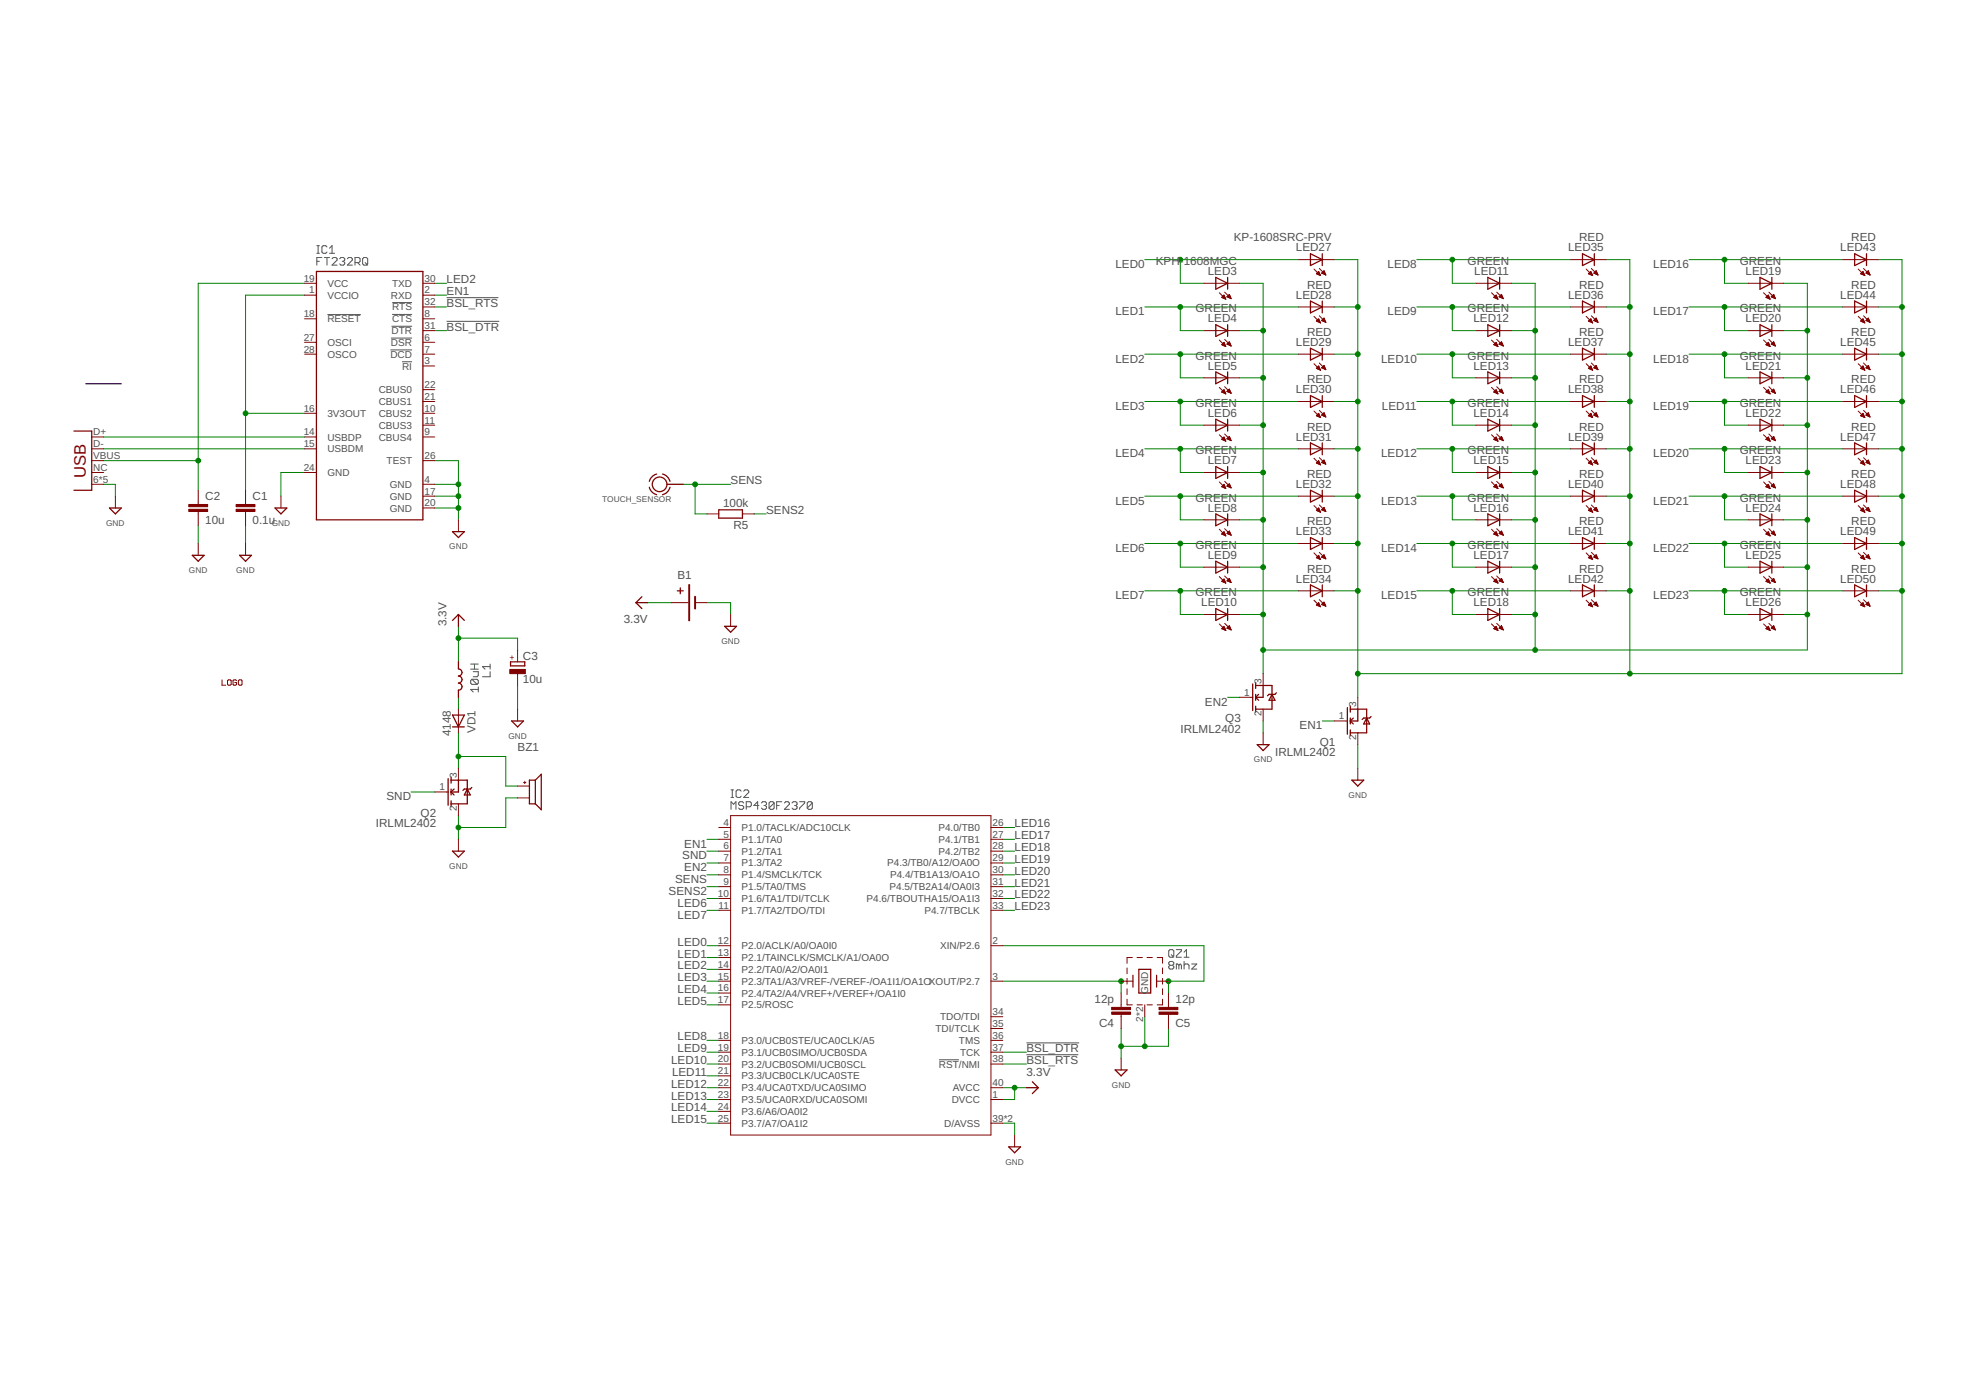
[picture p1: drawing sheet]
<svg xmlns="http://www.w3.org/2000/svg" width="297mm" height="210mm" viewBox="0 0 297 210" stroke-linecap="round" stroke-linejoin="round" font-family="sans-serif">
<defs><g id="words">
<text font-size="2.5" fill="#800000" x="12.9" y="71.8" transform="rotate(-90 12.9 71.8)">USB</text>
<g font-size="1.8" fill="#505050">
<text x="167.6" y="40.3">LED0</text>
<text x="173.6" y="39.8">KPH-</text>
<text x="177.8" y="39.8">1608MGC</text>
<text x="181.5" y="41.3">LED3</text>
<text x="185.4" y="36.3">KP-1608SRC-PRV</text>
<text x="194.7" y="37.8">LED27</text>
<text x="208.5" y="40.3">LED8</text>
<text x="220.5" y="39.8">GREEN</text>
<text x="221.5" y="41.3">LED11</text>
<text x="235.6" y="37.8">LED35</text>
<text x="237.3" y="36.3">RED</text>
<text x="248.4" y="40.3">LED16</text>
<text x="261.4" y="39.8">GREEN</text>
<text x="262.3" y="41.3">LED19</text>
<text x="276.5" y="37.8">LED43</text>
<text x="278.2" y="36.3">RED</text>
<text x="67.1" y="42.6">LED2</text>
<text x="67.1" y="44.3">EN1</text>
<text x="67.1" y="46.1">BSL_RTS</text>
<text x="167.6" y="47.4">LED1</text>
<text x="179.6" y="46.9">GREEN</text>
<text x="194.7" y="44.9">LED28</text>
<text x="196.4" y="43.4">RED</text>
<text x="208.5" y="47.4">LED9</text>
<text x="220.5" y="46.9">GREEN</text>
<text x="235.6" y="44.9">LED36</text>
<text x="237.3" y="43.4">RED</text>
<text x="248.4" y="47.4">LED17</text>
<text x="261.4" y="46.9">GREEN</text>
<text x="276.5" y="44.9">LED44</text>
<text x="278.2" y="43.4">RED</text>
<text x="67.1" y="49.7">BSL_DTR</text>
<text x="181.5" y="48.4">LED4</text>
<text x="194.7" y="52">LED29</text>
<text x="196.4" y="50.5">RED</text>
<text x="221.4" y="48.4">LED12</text>
<text x="235.6" y="52">LED37</text>
<text x="237.3" y="50.5">RED</text>
<text x="262.3" y="48.4">LED20</text>
<text x="276.5" y="52">LED45</text>
<text x="278.2" y="50.5">RED</text>
<text x="167.6" y="54.5">LED2</text>
<text x="179.6" y="54">GREEN</text>
<text x="181.5" y="55.5">LED5</text>
<text x="194.7" y="59.1">LED30</text>
<text x="196.4" y="57.6">RED</text>
<text x="207.5" y="54.5">LED10</text>
<text x="220.5" y="54">GREEN</text>
<text x="221.4" y="55.5">LED13</text>
<text x="235.6" y="59.1">LED38</text>
<text x="237.3" y="57.6">RED</text>
<text x="248.4" y="54.5">LED18</text>
<text x="261.4" y="54">GREEN</text>
<text x="262.3" y="55.5">LED21</text>
<text x="276.5" y="59.1">LED46</text>
<text x="278.2" y="57.6">RED</text>
<text x="167.6" y="61.6">LED3</text>
<text x="179.6" y="61.1">GREEN</text>
<text x="181.5" y="62.6">LED6</text>
<text x="196.4" y="64.7">RED</text>
<text x="207.6" y="61.6">LED11</text>
<text x="220.5" y="61.1">GREEN</text>
<text x="221.4" y="62.6">LED14</text>
<text x="237.3" y="64.7">RED</text>
<text x="248.4" y="61.6">LED19</text>
<text x="261.4" y="61.1">GREEN</text>
<text x="262.3" y="62.6">LED22</text>
<text x="278.2" y="64.7">RED</text>
<text x="167.6" y="68.7">LED4</text>
<text x="179.6" y="68.2">GREEN</text>
<text x="181.5" y="69.8">LED7</text>
<text x="194.7" y="66.2">LED31</text>
<text x="196.4" y="71.8">RED</text>
<text x="207.5" y="68.7">LED12</text>
<text x="220.5" y="68.2">GREEN</text>
<text x="221.4" y="69.8">LED15</text>
<text x="235.6" y="66.2">LED39</text>
<text x="237.3" y="71.8">RED</text>
<text x="248.4" y="68.7">LED20</text>
<text x="261.4" y="68.2">GREEN</text>
<text x="262.3" y="69.8">LED23</text>
<text x="276.5" y="66.2">LED47</text>
<text x="278.2" y="71.8">RED</text>
<text x="30.8" y="75.2">C2</text>
<text x="37.9" y="75.2">C1</text>
<text x="108.6" y="76.2">100k</text>
<text x="109.8" y="72.8">SENS</text>
<text x="115.1" y="77.2">SENS2</text>
<text x="167.6" y="75.8">LED5</text>
<text x="179.6" y="75.4">GREEN</text>
<text x="181.5" y="76.9">LED8</text>
<text x="194.7" y="73.3">LED32</text>
<text x="207.5" y="75.8">LED13</text>
<text x="220.5" y="75.4">GREEN</text>
<text x="221.4" y="76.9">LED16</text>
<text x="235.6" y="73.3">LED40</text>
<text x="248.4" y="75.8">LED21</text>
<text x="261.4" y="75.4">GREEN</text>
<text x="262.3" y="76.9">LED24</text>
<text x="276.5" y="73.3">LED48</text>
<text x="30.8" y="78.7">10u</text>
<text x="37.9" y="78.7">0.1u</text>
<text x="110.2" y="79.5">R5</text>
<text x="167.6" y="82.9">LED6</text>
<text x="179.6" y="82.5">GREEN</text>
<text x="181.5" y="84">LED9</text>
<text x="194.7" y="80.4">LED33</text>
<text x="196.4" y="78.9">RED</text>
<text x="207.5" y="82.9">LED14</text>
<text x="220.5" y="82.5">GREEN</text>
<text x="221.4" y="84">LED17</text>
<text x="235.6" y="80.4">LED41</text>
<text x="237.3" y="78.9">RED</text>
<text x="248.4" y="82.9">LED22</text>
<text x="261.4" y="82.5">GREEN</text>
<text x="262.3" y="84">LED25</text>
<text x="276.5" y="80.4">LED49</text>
<text x="278.2" y="78.9">RED</text>
<text x="101.8" y="87">B1</text>
<text x="179.6" y="89.6">GREEN</text>
<text x="194.7" y="87.5">LED34</text>
<text x="196.4" y="86">RED</text>
<text x="220.5" y="89.6">GREEN</text>
<text x="235.6" y="87.5">LED42</text>
<text x="237.3" y="86">RED</text>
<text x="261.4" y="89.6">GREEN</text>
<text x="276.5" y="87.5">LED50</text>
<text x="278.2" y="86">RED</text>
<text x="67.1" y="94.1" transform="rotate(-90 67.1 94.1)">3.3V</text>
<text x="93.7" y="93.6">3.3V</text>
<text x="167.6" y="90">LED7</text>
<text x="180.5" y="91.1">LED10</text>
<text x="207.5" y="90">LED15</text>
<text x="221.4" y="91.1">LED18</text>
<text x="248.4" y="90">LED23</text>
<text x="262.3" y="91.1">LED26</text>
<text x="78.6" y="99.1">C3</text>
<text x="78.6" y="102.7">10u</text>
<text x="181" y="106">EN2</text>
<text x="67.7" y="110.6" transform="rotate(-90 67.7 110.6)">4148</text>
<text x="71.5" y="110.1" transform="rotate(-90 71.5 110.1)">VD1</text>
<text x="77.8" y="112.8">BZ1</text>
<text x="177.4" y="110.1">IRLML2402</text>
<text x="184.1" y="108.5">Q3</text>
<text x="191.6" y="113.7">IRLML2402</text>
<text x="195.3" y="109.6">EN1</text>
<text x="198.3" y="112.1">Q1</text>
<text x="56.5" y="124.3">IRLML2402</text>
<text x="58.1" y="120.2">SND</text>
<text x="63.2" y="122.8">Q2</text>
<text x="152.4" y="124.3">LED16</text>
<text x="102.5" y="129.1">SND</text>
<text x="102.8" y="127.4">EN1</text>
<text x="102.8" y="130.9">EN2</text>
<text x="152.4" y="126.1">LED17</text>
<text x="152.4" y="127.9">LED18</text>
<text x="152.4" y="129.7">LED19</text>
<text x="152.4" y="131.4">LED20</text>
<text x="100.5" y="134.5">SENS2</text>
<text x="101.4" y="132.7">SENS</text>
<text x="101.8" y="136.2">LED6</text>
<text x="152.4" y="133.2">LED21</text>
<text x="152.4" y="135">LED22</text>
<text x="152.4" y="136.8">LED23</text>
<text x="101.8" y="142.1">LED0</text>
<text x="101.8" y="143.9">LED1</text>
<text x="101.8" y="138">LED7</text>
<text x="101.8" y="145.7">LED2</text>
<text x="101.8" y="147.4">LED3</text>
<text x="101.8" y="149.2">LED4</text>
<text x="101.8" y="151">LED5</text>
<text x="164.5" y="150.7">12p</text>
<text x="165.1" y="154.3">C4</text>
<text x="176.6" y="154.3">C5</text>
<text x="176.6" y="150.7">12p</text>
<text x="100.8" y="159.9">LED10</text>
<text x="101" y="161.7">LED11</text>
<text x="101.8" y="156.3">LED8</text>
<text x="101.8" y="158.1">LED9</text>
<text x="154.2" y="159.9">BSL_RTS</text>
<text x="154.2" y="158.1">BSL_DTR</text>
<text x="154.2" y="161.7">3.3V</text>
<text x="100.8" y="163.4">LED12</text>
<text x="100.8" y="165.2">LED13</text>
<text x="100.8" y="167">LED14</text>
<text x="100.8" y="168.8">LED15</text>
</g>
<g font-size="1.5" fill="#505050">
<text x="45.6" y="47.6">18</text>
<text x="45.6" y="42.3">19</text>
<text x="46.5" y="44.1">1</text>
<text x="49.2" y="43.1">VCC</text>
<text x="49.2" y="44.9">VCCIO</text>
<text x="58.7" y="44.9">RXD</text>
<text x="58.9" y="43.1">TXD</text>
<text x="58.9" y="46.6">RTS</text>
<text x="63.8" y="47.6">8</text>
<text x="63.8" y="45.9">32</text>
<text x="63.8" y="44.1">2</text>
<text x="63.8" y="42.3">30</text>
<text x="45.6" y="51.2">27</text>
<text x="45.6" y="53">28</text>
<text x="49.2" y="48.4">RESET</text>
<text x="49.2" y="52">OSCI</text>
<text x="49.2" y="53.8">OSCO</text>
<text x="58.7" y="53.7">DCD</text>
<text x="58.7" y="52">DSR</text>
<text x="58.8" y="50.2">DTR</text>
<text x="58.9" y="48.4">CTS</text>
<text x="63.8" y="53">7</text>
<text x="63.8" y="51.2">6</text>
<text x="63.8" y="49.4">31</text>
<text x="56.9" y="59.1">CBUS0</text>
<text x="60.4" y="55.5">RI</text>
<text x="63.8" y="54.8">3</text>
<text x="63.8" y="58.3">22</text>
<text x="14" y="65.4">D+</text>
<text x="45.6" y="61.9">16</text>
<text x="45.6" y="65.4">14</text>
<text x="49.2" y="62.6">3V3OUT</text>
<text x="56.9" y="60.9">CBUS1</text>
<text x="56.9" y="62.6">CBUS2</text>
<text x="56.9" y="64.4">CBUS3</text>
<text x="63.8" y="60.1">21</text>
<text x="63.8" y="61.9">10</text>
<text x="63.8" y="63.6">11</text>
<text x="63.8" y="65.4">9</text>
<text x="14" y="67.2">D-</text>
<text x="14" y="69">VBUS</text>
<text x="14" y="70.7">NC</text>
<text x="45.6" y="70.7">24</text>
<text x="45.6" y="67.2">15</text>
<text x="49.2" y="71.5">GND</text>
<text x="49.2" y="68">USBDM</text>
<text x="49.2" y="66.2">USBDP</text>
<text x="56.9" y="66.2">CBUS4</text>
<text x="58.1" y="69.7">TEST</text>
<text x="63.8" y="69">26</text>
<text x="14" y="72.5">6*5</text>
<text x="58.6" y="73.3">GND</text>
<text x="58.6" y="75.1">GND</text>
<text x="58.6" y="76.9">GND</text>
<text x="63.8" y="72.5">4</text>
<text x="63.8" y="74.3">17</text>
<text x="63.8" y="76.1">20</text>
<text x="186.9" y="104.5">1</text>
<text x="189.5" y="107.6" transform="rotate(-90 189.5 107.6)">2</text>
<text x="189.5" y="102.7" transform="rotate(-90 189.5 102.7)">3</text>
<text x="203.7" y="106.3" transform="rotate(-90 203.7 106.3)">3</text>
<text x="201.1" y="108.1">1</text>
<text x="203.7" y="111.2" transform="rotate(-90 203.7 111.2)">2</text>
<text x="66" y="118.7">1</text>
<text x="68.6" y="117" transform="rotate(-90 68.6 117)">3</text>
<text x="68.6" y="121.8" transform="rotate(-90 68.6 121.8)">2</text>
<text x="108.7" y="124.1">4</text>
<text x="108.7" y="125.9">5</text>
<text x="111.4" y="124.9">P1.0/TACLK/ADC10CLK</text>
<text x="141" y="124.9">P4.0/TB0</text>
<text x="149.1" y="124.1">26</text>
<text x="149.1" y="125.9">27</text>
<text x="108.7" y="127.6">6</text>
<text x="108.7" y="129.4">7</text>
<text x="108.7" y="131.2">8</text>
<text x="111.4" y="126.6">P1.1/TA0</text>
<text x="111.4" y="128.4">P1.2/TA1</text>
<text x="111.4" y="130.2">P1.3/TA2</text>
<text x="111.4" y="132">P1.4/SMCLK/TCK</text>
<text x="133.3" y="130.2">P4.3/TB0/A12/OA0O</text>
<text x="133.7" y="132">P4.4/TB1A13/OA1O</text>
<text x="141" y="126.6">P4.1/TB1</text>
<text x="141" y="128.4">P4.2/TB2</text>
<text x="149.1" y="127.6">28</text>
<text x="149.1" y="129.4">29</text>
<text x="149.1" y="131.2">30</text>
<text x="107.9" y="134.7">10</text>
<text x="108" y="136.5">11</text>
<text x="108.7" y="133">9</text>
<text x="111.4" y="133.7">P1.5/TA0/TMS</text>
<text x="111.4" y="135.5">P1.6/TA1/TDI/TCLK</text>
<text x="111.4" y="137.3">P1.7/TA2/TDO/TDI</text>
<text x="130.2" y="135.5">P4.6/TBOUTHA15/OA1I3</text>
<text x="133.6" y="133.7">P4.5/TB2A14/OA0I3</text>
<text x="138.9" y="137.3">P4.7/TBCLK</text>
<text x="149.1" y="133">31</text>
<text x="149.1" y="134.7">32</text>
<text x="149.1" y="136.5">33</text>
<text x="107.9" y="141.9">12</text>
<text x="107.9" y="143.6">13</text>
<text x="111.4" y="142.6">P2.0/ACLK/A0/OA0I0</text>
<text x="141.2" y="142.6">XIN/P2.6</text>
<text x="149.1" y="141.9">2</text>
<text x="107.9" y="145.4">14</text>
<text x="107.9" y="147.2">15</text>
<text x="107.9" y="149">16</text>
<text x="111.4" y="144.4">P2.1/TAINCLK/SMCLK/A1/OA0O</text>
<text x="111.4" y="146.2">P2.2/TA0/A2/OA0I1</text>
<text x="111.4" y="148">P2.3/TA1/A3/VREF-/VEREF-/OA1I1/OA1OXOUT/P2.7</text>
<text x="111.4" y="149.7">P2.4/TA2/A4/VREF+/VEREF+/OA1I0</text>
<text x="149.1" y="147.2">3</text>
<text x="172.5" y="149.4" transform="rotate(-90 172.5 149.4)">GND</text>
<text x="107.9" y="150.7">17</text>
<text x="111.4" y="151.5">P2.5/ROSC</text>
<text x="140.6" y="155.1">TDI/TCLK</text>
<text x="141.2" y="153.3">TDO/TDI</text>
<text x="149.1" y="152.5">34</text>
<text x="149.1" y="154.3">35</text>
<text x="171.7" y="153.5" transform="rotate(-90 171.7 153.5)">2*2</text>
<text x="107.9" y="156.1">18</text>
<text x="107.9" y="157.9">19</text>
<text x="107.9" y="159.6">20</text>
<text x="107.9" y="161.4">21</text>
<text x="111.4" y="156.9">P3.0/UCB0STE/UCA0CLK/A5</text>
<text x="111.4" y="158.6">P3.1/UCB0SIMO/UCB0SDA</text>
<text x="111.4" y="160.4">P3.2/UCB0SOMI/UCB0SCL</text>
<text x="141.1" y="160.4">RST/NMI</text>
<text x="144.1" y="156.8">TMS</text>
<text x="144.2" y="158.6">TCK</text>
<text x="149.1" y="157.9">37</text>
<text x="149.1" y="156.1">36</text>
<text x="149.1" y="159.6">38</text>
<text x="107.9" y="163.2">22</text>
<text x="107.9" y="165">23</text>
<text x="107.9" y="166.7">24</text>
<text x="111.4" y="162.2">P3.3/UCB0CLK/UCA0STE</text>
<text x="111.4" y="164">P3.4/UCA0TXD/UCA0SIMO</text>
<text x="111.4" y="165.7">P3.5/UCA0RXD/UCA0SOMI</text>
<text x="111.4" y="167.5">P3.6/A6/OA0I2</text>
<text x="143" y="165.7">DVCC</text>
<text x="143.2" y="164">AVCC</text>
<text x="149.1" y="165">1</text>
<text x="149.1" y="163.2">40</text>
<text x="107.9" y="168.5">25</text>
<text x="111.4" y="169.3">P3.7/A7/OA1I2</text>
<text x="141.9" y="169.3">D/AVSS</text>
<text x="149.1" y="168.5">39*2</text>
</g>
<g font-size="1.2" fill="#505050">
<text x="90.5" y="75.4">TOUCH_SENSOR</text>
<text x="16" y="79">GND</text>
<text x="40.8" y="79">GND</text>
<text x="67.5" y="82.6">GND</text>
<text x="28.4" y="86.1">GND</text>
<text x="35.5" y="86.1">GND</text>
<text x="108.4" y="96.8">GND</text>
<text x="76.4" y="111">GND</text>
<text x="188.4" y="114.5">GND</text>
<text x="202.6" y="119.9">GND</text>
<text x="67.5" y="130.5">GND</text>
<text x="167.1" y="163.4">GND</text>
<text x="151.1" y="175">GND</text>
</g>
<text font-size="1.2" fill="#800000" x="77.4" y="99.2" transform="rotate(-90 77.4 99.2)">+</text>
</g></defs>
<g fill="none" stroke="#008000" stroke-width=".15">
<path d="M172 39h23.1M177.3 39v3.6h3.6M200.4 39h3.6v65.8M212.9 39h23.1M218.2 39v3.6h3.6M241.3 39h3.6v62.2M253.8 39h23.1M259.1 39v3.6h3.6M282.2 39h3.6v62.2h-81.8M45.8 44.3h-8.9v29.4M45.8 42.6h-16v31.1M65.3 44.3h1.8"/>
<path d="M65.3 49.7h1.8M65.3 42.6h1.8M65.3 46.1h1.8M172 53.2h23.1M172 46.1h23.1M177.3 53.2v3.6h3.6M177.3 46.1v3.6h3.6M186.2 42.6h3.6v58.6M186.2 56.8h3.6M186.2 49.7h3.6M200.4 53.2h3.6M200.4 46.1h3.6"/>
<path d="M212.9 53.2h23.1M212.9 46.1h23.1M218.2 53.2v3.6h3.6M218.2 46.1v3.6h3.6M227.1 56.8h3.6M227.1 49.7h3.6M227.1 42.6h3.6v55.1M241.3 53.2h3.6M241.3 46.1h3.6M253.8 53.2h23.1M253.8 46.1h23.1M259.1 53.2v3.6h3.6"/>
<path d="M259.1 46.1v3.6h3.6M268 42.6h3.5v55.1h-81.7M268 56.8h3.5M268 49.7h3.5M282.2 53.2h3.6M282.2 46.1h3.6M15.6 72.8h1.7v1.7M15.6 69.2h14.2M15.6 67.4h30.2M15.6 65.7h30.2M29.8 79v2.7M36.9 62.1h8.9"/>
<path d="M36.9 79v2.7M45.8 71h-3.6v3.5M65.3 72.8h3.6M65.3 69.2h3.6v8.9M65.3 74.5h3.6M65.3 76.3h3.6M102.7 72.8h7.1M104.4 72.8v4.4h1.8M113.3 77.2h1.8M172 74.5h23.1M172 67.4h23.1M172 60.3h23.1"/>
<path d="M177.3 67.4v3.6h3.6M177.3 74.5v3.6h3.6M177.3 60.3v3.6h3.6M186.2 71h3.6M186.2 78.1h3.6M186.2 63.9h3.6M200.4 74.5h3.6M200.4 67.4h3.6M200.4 60.3h3.6M212.9 74.5h23.1M212.9 67.4h23.1M212.9 60.3h23.1"/>
<path d="M218.2 67.4v3.6h3.6M218.2 74.5v3.6h3.6M218.2 60.3v3.6h3.6M227.1 71h3.6M227.1 78.1h3.6M227.1 63.9h3.6M241.3 74.5h3.6M241.3 67.4h3.6M241.3 60.3h3.6M253.8 74.5h23.1M253.8 67.4h23.1M253.8 60.3h23.1"/>
<path d="M259.1 67.4v3.6h3.6M259.1 74.5v3.6h3.6M259.1 60.3v3.6h3.6M268 71h3.5M268 78.1h3.5M268 63.9h3.5M282.2 74.5h3.6M282.2 67.4h3.6M282.2 60.3h3.6M68.9 94.1v5.3M68.9 95.9h8.9v1.8M97.3 90.6h3.6"/>
<path d="M106.2 90.6h3.6v1.7M172 88.8h23.1M172 81.7h23.1M177.3 88.8v3.5h3.6M177.3 81.7v3.5h3.6M186.2 92.3h3.6M186.2 85.2h3.6M200.4 88.8h3.6M200.4 81.7h3.6M212.9 88.8h23.1M212.9 81.7h23.1M218.2 88.8v3.5h3.6"/>
<path d="M218.2 81.7v3.5h3.6M227.1 92.3h3.6M227.1 85.2h3.6M241.3 88.8h3.6M241.3 81.7h3.6M253.8 88.8h23.1M253.8 81.7h23.1M259.1 88.8v3.5h3.6M259.1 81.7v3.5h3.6M268 92.3h3.5M268 85.2h3.5M282.2 88.8h3.6"/>
<path d="M282.2 81.7h3.6M61.8 119h3.5M68.9 104.8v1.8M68.9 110.1v5.3M68.9 113.7h7.1v4.4h1.8M77.8 119.9h-1.8v4.4h-7.1M77.8 103v3.6M184.4 104.8h1.8M189.8 108.3v1.8M198.7 108.3h1.7M204 111.9v3.5M68.9 122.6v3.5"/>
<path d="M106.2 135h1.8M106.2 136.8h1.8M106.2 126.1h1.8M106.2 127.9h1.8M106.2 129.7h1.8M106.2 131.4h1.8M106.2 133.2h1.8M150.7 124.3h1.7M150.7 135h1.7M150.7 136.8h1.7M150.7 126.1h1.7M150.7 127.9h1.7"/>
<path d="M150.7 129.7h1.7M150.7 131.4h1.7M150.7 133.2h1.7M106.2 142.1h1.8M106.2 143.9h1.8M106.2 145.6h1.8M106.2 147.4h1.8M106.2 149.2h1.8M106.2 151h1.8M106.2 156.3h1.8M106.2 158.1h1.8M106.2 159.9h1.8"/>
<path d="M150.7 147.4h17.7v1.8M150.7 142.1h30.2v5.3h-5.3v1.8M150.7 158.1h3.5M150.7 159.9h3.5M168.4 154.5v4.5M172 152.8v4.4M175.6 154.5v2.7h-7.2M106.2 168.8h1.8M106.2 161.6h1.8M106.2 163.4h1.8M106.2 165.2h1.8M106.2 167h1.8"/>
<path d="M150.7 168.8h1.7v1.7M150.7 163.4h3.5M152.4 163.4v1.8h-1.7"/>
</g>
<g fill="#008000" stroke="#008000" stroke-width=".15">
<circle cx="36.9" cy="62.1" r=".36"/>
<circle cx="68.9" cy="74.5" r=".36"/>
<circle cx="68.9" cy="76.3" r=".36"/>
<circle cx="68.9" cy="72.8" r=".36"/>
<circle cx="168.4" cy="157.2" r=".36"/>
<circle cx="172" cy="157.2" r=".36"/>
<circle cx="68.9" cy="124.3" r=".36"/>
<circle cx="271.5" cy="85.2" r=".36"/>
<circle cx="271.5" cy="78.1" r=".36"/>
<circle cx="271.5" cy="71" r=".36"/>
<circle cx="271.5" cy="63.9" r=".36"/>
<circle cx="271.5" cy="56.8" r=".36"/>
<circle cx="271.5" cy="49.7" r=".36"/>
<circle cx="189.8" cy="85.2" r=".36"/>
<circle cx="189.8" cy="78.1" r=".36"/>
<circle cx="189.8" cy="71" r=".36"/>
<circle cx="189.8" cy="63.9" r=".36"/>
<circle cx="189.8" cy="56.8" r=".36"/>
<circle cx="189.8" cy="49.7" r=".36"/>
<circle cx="230.7" cy="85.2" r=".36"/>
<circle cx="230.7" cy="78.1" r=".36"/>
<circle cx="230.7" cy="71" r=".36"/>
<circle cx="230.7" cy="63.9" r=".36"/>
<circle cx="230.7" cy="56.8" r=".36"/>
<circle cx="230.7" cy="49.7" r=".36"/>
<circle cx="189.8" cy="97.7" r=".36"/>
<circle cx="230.7" cy="97.7" r=".36"/>
<circle cx="189.8" cy="92.3" r=".36"/>
<circle cx="230.7" cy="92.3" r=".36"/>
<circle cx="271.5" cy="92.3" r=".36"/>
<circle cx="244.9" cy="101.2" r=".36"/>
<circle cx="204" cy="88.8" r=".36"/>
<circle cx="204" cy="81.7" r=".36"/>
<circle cx="204" cy="74.5" r=".36"/>
<circle cx="204" cy="67.4" r=".36"/>
<circle cx="204" cy="60.3" r=".36"/>
<circle cx="204" cy="53.2" r=".36"/>
<circle cx="204" cy="46.1" r=".36"/>
<circle cx="244.9" cy="88.8" r=".36"/>
<circle cx="244.9" cy="81.7" r=".36"/>
<circle cx="244.9" cy="74.5" r=".36"/>
<circle cx="244.9" cy="67.4" r=".36"/>
<circle cx="244.9" cy="60.3" r=".36"/>
<circle cx="244.9" cy="53.2" r=".36"/>
<circle cx="244.9" cy="46.1" r=".36"/>
<circle cx="204" cy="101.2" r=".36"/>
<circle cx="285.8" cy="46.1" r=".36"/>
<circle cx="285.8" cy="53.2" r=".36"/>
<circle cx="285.8" cy="60.3" r=".36"/>
<circle cx="285.8" cy="67.4" r=".36"/>
<circle cx="285.8" cy="74.5" r=".36"/>
<circle cx="285.8" cy="81.7" r=".36"/>
<circle cx="285.8" cy="88.8" r=".36"/>
<circle cx="29.8" cy="69.2" r=".36"/>
<circle cx="177.3" cy="39" r=".36"/>
<circle cx="177.3" cy="46.1" r=".36"/>
<circle cx="177.3" cy="53.2" r=".36"/>
<circle cx="177.3" cy="60.3" r=".36"/>
<circle cx="177.3" cy="67.4" r=".36"/>
<circle cx="177.3" cy="74.5" r=".36"/>
<circle cx="177.3" cy="81.7" r=".36"/>
<circle cx="177.3" cy="88.8" r=".36"/>
<circle cx="218.2" cy="39" r=".36"/>
<circle cx="218.2" cy="46.1" r=".36"/>
<circle cx="218.2" cy="53.2" r=".36"/>
<circle cx="218.2" cy="60.3" r=".36"/>
<circle cx="218.2" cy="67.4" r=".36"/>
<circle cx="218.2" cy="74.5" r=".36"/>
<circle cx="218.2" cy="81.7" r=".36"/>
<circle cx="218.2" cy="88.8" r=".36"/>
<circle cx="259.1" cy="39" r=".36"/>
<circle cx="259.1" cy="46.1" r=".36"/>
<circle cx="259.1" cy="53.2" r=".36"/>
<circle cx="259.1" cy="60.3" r=".36"/>
<circle cx="259.1" cy="67.4" r=".36"/>
<circle cx="259.1" cy="74.5" r=".36"/>
<circle cx="259.1" cy="81.7" r=".36"/>
<circle cx="259.1" cy="88.8" r=".36"/>
<circle cx="168.4" cy="147.4" r=".36"/>
<circle cx="175.6" cy="147.4" r=".36"/>
<circle cx="104.4" cy="72.8" r=".36"/>
<circle cx="68.9" cy="113.7" r=".36"/>
<circle cx="68.9" cy="95.9" r=".36"/>
<circle cx="152.4" cy="163.4" r=".36"/>
</g>
<path d="M12.9 57.7h5.3" fill="none" stroke="#000080" stroke-width=".19"/>
<g fill="none" stroke="#800000" stroke-width=".19">
<path d="M196.9 38.1l1.8 .9-1.8 .9zM198.7 38.1v1.8M237.8 38.1l1.7 .9-1.7 .9zM239.5 38.1v1.8M278.7 38.1l1.7 .9-1.7 .9zM280.4 38.1v1.8M47.5 40.8h16v37.3h-16zM182.7 41.7l1.7 .9-1.7 .9zM182.7 48.8l1.7 .9-1.7 .8zM182.7 55.9l1.7 .9-1.7 .9zM184.4 41.7v1.8M184.4 48.8v1.7"/>
<path d="M184.4 55.9v1.8M196.9 45.2l1.8 .9-1.8 .9zM196.9 52.3l1.8 .9-1.8 .9zM196.9 59.4l1.8 .9-1.8 .9zM198.7 45.2v1.8M198.7 52.3v1.8M198.7 59.4v1.8M223.5 41.7l1.8 .9-1.8 .9zM223.5 48.8l1.8 .9-1.8 .8zM223.5 55.9l1.8 .9-1.8 .9zM225.3 41.7v1.8M225.3 48.8v1.7"/>
<path d="M225.3 55.9v1.8M237.8 45.2l1.7 .9-1.7 .9zM237.8 52.3l1.7 .9-1.7 .9zM237.8 59.4l1.7 .9-1.7 .9zM239.5 45.2v1.8M239.5 52.3v1.8M239.5 59.4v1.8M264.4 41.7l1.8 .9-1.8 .9zM264.4 48.8l1.8 .9-1.8 .8zM264.4 55.9l1.8 .9-1.8 .9zM266.2 41.7v1.8M266.2 48.8v1.7"/>
<path d="M266.2 55.9v1.8M278.7 45.2l1.7 .9-1.7 .9zM278.7 52.3l1.7 .9-1.7 .9zM278.7 59.4l1.7 .9-1.7 .9zM280.4 45.2v1.8M280.4 52.3v1.8M280.4 59.4v1.8M11.1 64.8h2.7v8.9h-2.7M16.4 76.3h1.8l-.9 .9zM41.3 76.3h1.8l-.9 .9zM68 79.9h1.8l-.9 .9zM97.6 73.2a1.57 1.57 0 0 0 1.1 1.1"/>
<path d="M98.7 71.2a1.59 1.59 0 0 0-1.1 1.1M99.5 71.2a1.57 1.57 0 0 1 1.2 1.1M100.2 72.8h2.5M100.7 73.2a1.55 1.55 0 0 1-1.2 1.1M108 76.6h3.5v1.3h-3.5zM182.7 63l1.7 .9-1.7 .9zM182.7 70.1l1.7 .9-1.7 .9zM182.7 77.2l1.7 .9-1.7 .9zM184.4 63v1.8M184.4 70.1v1.8M184.4 77.2v1.8M196.9 66.5l1.8 .9-1.8 .9z"/>
<path d="M196.9 73.7l1.8 .8-1.8 .9zM198.7 66.5v1.8M198.7 73.7v1.7M223.5 63l1.8 .9-1.8 .9zM223.5 70.1l1.8 .9-1.8 .9zM223.5 77.2l1.8 .9-1.8 .9zM225.3 63v1.8M225.3 70.1v1.8M225.3 77.2v1.8M237.8 66.5l1.7 .9-1.7 .9zM237.8 73.7l1.7 .8-1.7 .9zM239.5 66.5v1.8"/>
<path d="M239.5 73.7v1.7M264.4 63l1.8 .9-1.8 .9zM264.4 70.1l1.8 .9-1.8 .9zM264.4 77.2l1.8 .9-1.8 .9zM266.2 63v1.8M266.2 70.1v1.8M266.2 77.2v1.8M278.7 66.5l1.7 .9-1.7 .9zM278.7 73.7l1.7 .8-1.7 .9zM280.4 66.5v1.8M280.4 73.7v1.7M28.9 83.4h1.8l-.9 .9z"/>
<path d="M36 83.4h1.8l-.9 .9zM68.9 99.4v1.1a.54 .54 0 0 1 .5 .5 .54 .54 0 0 1-.5 .6 .53 .53 0 0 1 .5 .5 .53 .53 0 0 1-.5 .5 .53 .53 0 0 1 .5 .6 .53 .53 0 0 1-.5 .5v1.1M68.9 92.3v1.8M68.9 92.3l-.9 .9M68.9 92.3l.9 .9M76.7 99.4h2.1v.7h-2.1zM95.5 90.6h1.8M95.5 90.6l.9 .8M96.4 89.7l-.9 .9M101.8 88.8h.9M102.2 88.3v.9M108.9 94.1h1.8l-.9 .9z"/>
<path d="M182.7 84.3l1.7 .9-1.7 .9zM182.7 91.4l1.7 .9-1.7 .9zM184.4 84.3v1.8M184.4 91.4v1.8M196.9 80.8l1.8 .9-1.8 .8zM196.9 87.9l1.8 .9-1.8 .9zM198.7 80.8v1.7M198.7 87.9v1.8M223.5 84.3l1.8 .9-1.8 .9zM223.5 91.4l1.8 .9-1.8 .9zM225.3 84.3v1.8M225.3 91.4v1.8"/>
<path d="M237.8 80.8l1.7 .9-1.7 .8zM237.8 87.9l1.7 .9-1.7 .9zM239.5 80.8v1.7M239.5 87.9v1.8M264.4 84.3l1.8 .9-1.8 .9zM264.4 91.4l1.8 .9-1.8 .9zM266.2 84.3v1.8M266.2 91.4v1.8M278.7 80.8l1.7 .9-1.7 .8zM278.7 87.9l1.7 .9-1.7 .9zM280.4 80.8v1.7M280.4 87.9v1.8"/>
<path d="M67.3 117v4M67.8 117.2h2.4v3.6h-2.4M67.8 116.8v.9M67.8 118.6v.8M67.8 119l.4 .4M68 107.4h1.8l-.9 1.8zM68 109.2h1.8M68.2 118.6l-.4 .4M68.9 117.2v1.8h-1.1M70.2 118.6l.5 .8h-.9zM70.9 118.3l-.2 .3h-.9l-.2 .2M76.9 108.3h1.8l-.9 .9z"/>
<path d="M80.4 117.2h-.9v3.6h.9M80.4 117.2l.9-.9v5.4l-.9-.9M80.4 117.2v3.6M188.2 102.8v4M188.7 103h2.4v3.6h-2.4M188.7 102.6v.8M188.7 104.3v.9M188.7 106.1v.9M188.7 104.8l.4 .4M188.9 111.9h1.8l-.9 .9zM189.1 104.3l-.4 .5M189.8 103v1.8h-1.1"/>
<path d="M191.1 104.3l.5 .9h-.9zM191.8 104.1l-.2 .2h-.9l-.3 .2M202.4 106.3v4M202.9 106.1v.9M202.9 107.9v.9M202.9 109.7v.9M202.9 106.6h2.4v3.5h-2.4M202.9 108.3l.4 .5M203.1 117.2h1.8l-.9 .9zM203.3 107.9l-.4 .4M204 106.6v1.7h-1.1M205.3 107.9l.5 .9h-.9z"/>
<path d="M206 107.7l-.2 .2h-.9l-.2 .2M67.8 120.3v.9M68 127.9h1.8l-.9 .9zM170.2 146.5v1.8M171.1 145.6h1.8v3.6h-1.8zM173.8 146.5v1.8M151.6 172.3h1.7l-.9 .9zM154.2 163.4h1.8M155.1 162.5l.9 .9M156 163.4l-.9 .9M167.6 160.8h1.7l-.9 .8z"/>
<circle cx="99.1" cy="72.8" r="1.1"/>
</g>
<g fill="none" stroke="#800000" stroke-width=".15">
<path d="M195.1 39h5.3M236 39h5.3M276.9 39h5.3M45.8 47.9h1.7M45.8 53.2h1.7M45.8 51.4h1.7M45.8 44.3h1.7M45.8 42.6h1.7M63.5 47.9h1.8M63.5 53.2h1.8M63.5 51.4h1.8M63.5 49.7h1.8"/>
<path d="M63.5 55h1.8M63.5 46.1h1.8M63.5 58.5h1.8M63.5 44.3h1.8M63.5 42.6h1.8M180.9 49.7h5.3M180.9 42.6h5.3M180.9 56.8h5.3M183.2 44l1 1M183.2 51.1l1 1M183.2 58.2l1 1M183.6 58.9l.6 .3"/>
<path d="M183.6 58.9l.3-.4 .3 .7M183.6 58.9h.4M183.6 44.7h.4M183.6 51.8h.4M183.6 44.6h.4M183.6 51.7h.4M183.6 58.8h.4M183.7 44.7h.4M183.7 51.9h.4M183.7 59h.4M183.7 58.8h.3M183.7 44.5h.3"/>
<path d="M183.7 51.6h.3M183.8 44.4h.2M183.8 51.6h.2M183.8 58.7h.2M183.8 44.8h.3M183.9 51.9h.2M183.9 58.6h.1M183.9 44.4h.1M183.9 51.5h.1M183.9 59.1h.2M183.9 44.3l-.3 .4 .6 .3M183.9 44.3l.3 .7"/>
<path d="M183.9 51.4l.3 .7-.6-.3zM184 43.9l1 1M184 51l1 1M184 58.1l1 1M184 44.9h.1M184 52h.1M184 59.1h.1M184.3 44.6l.7 .3M184.3 44.6l.4-.4 .3 .7M184.3 51.7l.7 .3M184.3 51.7l.4-.3 .3 .6M184.3 58.8l.7 .3"/>
<path d="M184.3 58.8l.4-.3 .3 .6M184.4 44.6h.4M184.4 51.7h.4M184.4 58.8h.4M184.4 44.5h.4M184.4 51.6h.4M184.5 58.7h.3M184.5 44.7h.4M184.5 44.4h.3M184.5 51.8h.4M184.5 51.6h.3M184.5 58.9h.4"/>
<path d="M184.6 51.5h.2M184.6 58.6h.2M184.6 44.4h.2M184.7 51.4h.1M184.7 44.3h.1M184.7 58.5h.1M184.7 44.7h.2M184.7 51.9h.2M184.7 59h.2M184.8 44.8h.2M184.9 51.9h.1M184.9 59.1h.1"/>
<path d="M195.1 53.2h5.3M195.1 46.1h5.3M197.4 40.4l1 1M197.4 47.5l1 1M197.4 54.7l1 .9M197.8 41.1l.3-.3 .3 .6zM197.8 48.2l.3-.3 .3 .6zM197.8 41.1h.5M197.8 48.3h.5M197.8 48.2h.4M197.8 55.4h.5M197.8 55.3h.5"/>
<path d="M197.8 41.1h.4M197.9 41h.3M197.9 48.1h.3M197.9 55.2h.3M198 41.2h.3M198 48h.2M198 55.2h.2M198 40.9h.2M198 48.3h.3M198 55.5h.3M198.1 40.9h.1M198.1 48h.1"/>
<path d="M198.1 55.1h.1M198.1 55l.3 .6-.6-.2zM198.1 55h.1M198.1 41.3h.3M198.2 48.4h.2M198.2 55.5h.2M198.2 40.3l1 1M198.2 47.5l1 .9M198.2 54.5l1 1M198.3 41.4h.1M198.3 48.5h.1M198.4 55.6h.1"/>
<path d="M198.6 41l.3-.3 .3 .6zM198.6 48.2l.3-.4 .3 .6zM198.6 48.1h.5M198.6 55.2h.5M198.6 41.1h.5M198.6 41h.5M198.6 48.2h.5M198.6 55.3h.5M198.7 40.9h.3M198.7 48h.3M198.7 55.2h.3M198.8 55.1h.2"/>
<path d="M198.8 40.9h.2M198.8 48h.2M198.8 41.1h.3M198.8 48.3h.3M198.8 47.9h.2M198.8 40.8h.2M198.8 55.4h.3M198.8 55h.2M198.9 54.9h.1M198.9 40.7h.1M198.9 47.8h.1M198.9 54.9l-.3 .4 .6 .2"/>
<path d="M198.9 54.9l.3 .6M199 41.2h.2M199 48.3h.2M199 55.5h.2M199.2 41.3h.1M199.2 48.4h.1M199.2 55.5h.1M221.8 49.7h5.3M221.8 42.6h5.3M221.8 56.8h5.3M224.1 44l1 1M224.1 51.1l1 1"/>
<path d="M224.1 58.2l1 1M224.4 51.8l.4-.4 .3 .7zM224.4 58.9l.4-.4 .3 .7zM224.5 51.8h.4M224.5 58.9h.4M224.5 44.7h.4M224.5 44.6h.4M224.5 51.7h.4M224.5 58.8h.4M224.6 44.7h.4M224.6 51.9h.4M224.6 59h.4"/>
<path d="M224.6 51.6h.3M224.6 58.8h.3M224.6 44.5h.3M224.7 44.4h.1M224.7 51.6h.2M224.7 58.7h.2M224.7 44.8h.3M224.7 51.9h.3M224.7 51.5h.1M224.7 58.6h.1M224.8 44.4h.1M224.8 59.1h.2"/>
<path d="M224.8 44.3l-.4 .4 .7 .3M224.8 44.3l.3 .7M224.9 43.9l1 1M224.9 51l1 1M224.9 58.1l1 1M224.9 44.9h.1M224.9 52h.1M224.9 59.1h.1M225.2 51.7h.5M225.2 58.8h.5M225.2 44.6l.4-.4 .3 .7zM225.2 51.7l.7 .3"/>
<path d="M225.2 51.7l.4-.3 .3 .6M225.2 58.8l.7 .3M225.2 58.8l.4-.3 .3 .6M225.3 44.6h.4M225.3 44.5h.4M225.3 51.6h.4M225.3 58.8h.4M225.4 44.7h.4M225.4 58.7h.3M225.4 44.4h.3M225.4 51.8h.4M225.4 51.6h.3"/>
<path d="M225.4 58.9h.4M225.5 44.4h.1M225.5 51.5h.2M225.5 58.6h.2M225.5 58.5h.1M225.6 51.4h.1M225.6 44.3h.1M225.6 44.7h.2M225.6 51.9h.2M225.6 59h.2M225.7 44.8h.1M225.8 51.9h.1"/>
<path d="M225.8 59.1h.1M236 53.2h5.3M236 46.1h5.3M238.3 40.4l1 1M238.3 47.5l1 1M238.3 54.7l1 .9M238.7 41.1l.6 .3M238.7 41.1l.3-.3 .3 .6M238.7 48.2l.3-.3 .3 .6zM238.7 55.4l.3-.4 .3 .6zM238.7 41.1h.5M238.7 48.3h.5"/>
<path d="M238.7 41.1h.4M238.7 48.2h.4M238.7 55.4h.5M238.7 55.3h.4M238.8 55.2h.3M238.8 41h.3M238.8 48.1h.3M238.9 41.2h.3M238.9 40.9h.2M238.9 48.3h.3M238.9 48h.2M238.9 55.2h.2"/>
<path d="M238.9 55.5h.3M238.9 55.1h.2M239 40.9h.1M239 48h.1M239 55h.1M239 41.3h.2M239.1 48.4h.1M239.1 55.5h.1M239.1 40.3l1 1M239.1 47.5l1 .9M239.1 54.5l1 1M239.2 41.4h.1"/>
<path d="M239.2 48.5h.1M239.2 55.6h.1M239.5 41l.3-.3 .3 .6zM239.5 48.2l.3-.4 .3 .6zM239.5 48.1h.4M239.5 55.2h.4M239.5 41.1h.5M239.5 41h.4M239.5 48.2h.5M239.5 55.3h.5M239.6 40.9h.3M239.6 48h.3"/>
<path d="M239.6 55.2h.3M239.6 55.1h.3M239.7 40.9h.2M239.7 41.1h.3M239.7 48.3h.3M239.7 55.4h.3M239.7 47.9h.2M239.7 40.8h.2M239.7 55h.2M239.8 54.9h.1M239.8 47.8h.1M239.8 40.7h.1"/>
<path d="M239.8 54.9l-.3 .4 .6 .2M239.8 54.9l.3 .6M239.9 41.2h.2M239.9 48.3h.2M239.9 55.5h.2M240.1 41.3h.1M240.1 48.4h.1M262.7 49.7h5.3M262.7 42.6h5.3M262.7 56.8h5.3M265 44l1 1M265 51.1l1 1"/>
<path d="M265 58.2l1 1M265.3 44.7l.4-.4 .3 .7zM265.3 51.8l.4-.4 .3 .7zM265.3 58.9l.7 .3M265.3 58.9l.4-.4 .3 .7M265.3 44.7h.5M265.3 51.8h.5M265.3 58.9h.5M265.4 58.8h.4M265.4 44.6h.4M265.4 51.7h.4M265.5 44.7h.4"/>
<path d="M265.5 51.9h.4M265.5 59h.4M265.5 44.5h.3M265.5 51.6h.3M265.5 58.8h.3M265.6 58.7h.1M265.6 44.4h.1M265.6 51.6h.1M265.6 44.8h.3M265.6 51.9h.3M265.6 51.5h.1M265.6 59.1h.3"/>
<path d="M265.6 58.6h.1M265.8 43.9l.9 1M265.8 51l.9 1M265.8 58.1l.9 1M265.8 44.9h.1M265.8 52h.1M265.8 59.1h.1M266.1 44.6h.5M266.1 51.7h.5M266.1 58.8h.5M266.1 44.6l.6 .3M266.1 44.6l.4-.4 .2 .7"/>
<path d="M266.1 51.7l.6 .3M266.1 51.7l.4-.3 .2 .6M266.1 58.8l.6 .3M266.1 58.8l.4-.3 .2 .6M266.2 58.8h.4M266.2 44.5h.4M266.2 51.6h.4M266.3 44.7h.4M266.3 51.6h.3M266.3 58.7h.3M266.3 44.4h.3M266.3 51.8h.4"/>
<path d="M266.3 58.9h.4M266.4 44.4h.1M266.4 51.5h.1M266.4 58.6h.1M266.4 51.4h.1M266.4 58.5h.1M266.4 44.7h.3M266.4 44.3h.1M266.5 51.9h.2M266.5 59h.2M266.6 44.8h.1M266.6 51.9h.1"/>
<path d="M266.7 59.1h.1M276.9 53.2h5.3M276.9 46.1h5.3M279.2 40.4l1 1M279.2 47.5l1 1M279.2 54.7l1 .9M279.5 41.1l.4-.3 .3 .6zM279.5 48.2l.4-.3 .3 .6zM279.5 55.4l.4-.4 .3 .6zM279.6 41.1h.5M279.6 48.3h.5M279.6 41.1h.4"/>
<path d="M279.6 48.2h.4M279.6 55.4h.5M279.6 55.3h.4M279.7 48.1h.3M279.7 55.2h.3M279.7 41h.3M279.7 41.2h.4M279.8 40.9h.2M279.8 48.3h.3M279.8 48h.2M279.8 55.2h.2M279.8 55.5h.3"/>
<path d="M279.8 55.1h.1M279.8 40.9h.1M279.8 48h.1M279.9 55h.1M279.9 41.3h.2M279.9 48.4h.2M280 55.5h.1M280 40.3l1 1M280 47.5l1 .9M280 54.5l1 1M280.1 41.4h.1M280.1 48.5h.1"/>
<path d="M280.1 55.6h.1M280.4 41l.3-.3 .3 .6zM280.4 41h.4M280.4 48.1h.4M280.4 55.2h.4M280.4 41.1h.5M280.4 48.2h.5M280.4 55.3h.5M280.5 55.2h.3M280.5 40.9h.3M280.5 48h.3M280.5 55.1h.3"/>
<path d="M280.6 41.1h.3M280.6 48.3h.3M280.6 55.4h.3M280.6 55h.2M280.6 47.9h.1M280.6 40.8h.1M280.7 54.9h.1M280.7 47.8h.1M280.7 40.7h.1M280.7 47.8l.3 .6-.6-.2zM280.7 54.9l-.3 .4 .6 .2M280.7 54.9l.3 .6"/>
<path d="M280.8 41.2h.1M280.8 48.3h.1M280.8 55.5h.1M280.9 41.3h.1M280.9 48.4h.1M281 55.5h.1M13.8 65.7h1.8M13.8 72.8h1.8M13.8 71h1.8M13.8 69.2h1.8M13.8 67.4h1.8M17.3 74.5v1.8"/>
<path d="M29.8 73.7v2.1M29.8 76.9v2.1M36.9 73.7v2.1M36.9 76.9v2.1M42.2 74.5v1.8M45.8 62.1h1.7M45.8 65.7h1.7M45.8 71h1.7M45.8 67.4h1.7M63.5 62.1h1.8M63.5 60.3h1.8M63.5 63.9h1.8"/>
<path d="M63.5 65.7h1.8M63.5 72.8h1.8M63.5 74.5h1.8M63.5 76.3h1.8M63.5 69.2h1.8M68.9 78.1v1.8M106.2 77.2h1.8M111.5 77.2h1.8M180.9 63.9h5.3M180.9 71h5.3M180.9 78.1h5.3M183.2 65.3l1 1"/>
<path d="M183.2 72.4l1 1M183.2 79.5l1 1M183.6 66l.6 .3M183.6 66l.3-.3 .3 .6M183.6 66h.5M183.6 73.1l.6 .3M183.6 73.1l.3-.3 .3 .6M183.6 73.1h.5M183.6 65.9h.4M183.6 73.1h.4M183.7 66.1h.4M183.7 65.9h.3"/>
<path d="M183.7 73h.3M183.7 73.2h.4M183.8 72.9h.2M183.8 65.8h.2M183.9 65.7h.1M183.9 72.8h.1M183.9 79.9h.1M183.9 66.2h.2M183.9 73.3h.2M184 65.2l1 1M184 72.3l1 1M184 79.4l1 1"/>
<path d="M184.1 66.2h.1M184.1 73.4h.1M184.3 65.9l.7 .3M184.3 65.9l.4-.3 .3 .6M184.3 73l.4-.3 .3 .6zM184.4 65.9h.5M184.4 73.1h.5M184.4 73h.4M184.4 65.9h.4M184.5 65.8h.3M184.5 72.9h.3M184.6 66h.3"/>
<path d="M184.6 73.1h.3M184.6 72.8h.2M184.6 79.9h.2M184.6 65.7h.2M184.6 72.7h.1M184.6 65.6h.1M184.6 79.9h.1M184.7 79.8l-.4 .4 .7 .2M184.7 79.8l.3 .6M184.7 79.8h.1M184.7 66.1h.2M184.7 73.2h.2"/>
<path d="M184.9 66.2h.1M184.9 73.3h.1M195.1 60.3h5.3M195.1 74.5h5.3M195.1 67.4h5.3M197.4 61.8l1 .9M197.4 68.9l1 .9M197.4 76l1 1M197.8 69.5h.5M197.8 76.6h.5M197.8 62.4h.5M197.8 62.5h.5"/>
<path d="M197.8 69.6h.5M197.9 76.7h.4M197.9 62.3h.3M197.9 69.5h.3M197.9 76.6h.3M198 76.5h.2M198 62.3h.2M198 69.4h.2M198 62.6h.3M198 62.2h.2M198 69.7h.3M198 69.3h.2"/>
<path d="M198 76.8h.3M198 76.4h.2M198.1 76.3h.1M198.1 69.2h.1M198.1 62.1l.3 .6-.6-.2zM198.1 62.1h.1M198.1 69.2l-.3 .4 .6 .2M198.1 69.2l.3 .6M198.1 76.3l.3 .7-.6-.3zM198.2 62.7h.2M198.2 69.8h.2M198.2 61.7l1 1"/>
<path d="M198.2 68.8l1 .9M198.2 75.9l1 1M198.2 76.9h.2M198.4 62.7h.1M198.4 69.8h.1M198.4 77h.1M198.6 76.6l.3-.4 .3 .7zM198.6 62.4l.3-.4 .3 .7zM198.6 69.5l.3-.4 .3 .6zM198.6 76.6h.5M198.6 62.3h.5M198.6 69.5h.5"/>
<path d="M198.7 62.4h.4M198.7 62.3h.3M198.7 69.4h.3M198.7 76.5h.3M198.7 69.5h.4M198.7 76.6h.4M198.7 76.4h.3M198.8 62.2h.2M198.8 69.3h.2M198.8 69.2h.2M198.8 76.3h.2M198.8 62.5h.3"/>
<path d="M198.8 62.1h.2M198.9 69.6h.2M198.9 76.7h.2M198.9 76.3h.1M198.9 62h.1M198.9 69.2h.1M199 62.6h.2M199 69.7h.2M199.1 76.8h.1M221.8 63.9h5.3M221.8 71h5.3M221.8 78.1h5.3"/>
<path d="M224.1 65.3l1 1M224.1 72.4l1 1M224.1 79.5l1 1M224.4 73.1h.5M224.4 66l.4-.3 .3 .6zM224.4 73.1l.7 .3M224.4 73.1l.4-.3 .3 .6M224.5 66h.4M224.5 65.9h.4M224.5 73.1h.4M224.6 73h.3M224.6 66.1h.4"/>
<path d="M224.6 65.9h.3M224.6 73.2h.4M224.7 65.8h.2M224.7 72.9h.2M224.7 79.9h.1M224.7 65.7h.1M224.7 72.8h.1M224.8 66.2h.2M224.8 73.3h.2M224.9 65.2l1 1M224.9 72.3l1 1M224.9 79.4l1 1"/>
<path d="M225 66.2h.1M225 73.4h.1M225.2 65.9l.4-.3 .3 .6zM225.2 73l.4-.3 .3 .6zM225.3 65.9h.4M225.3 73.1h.5M225.3 73h.4M225.4 65.8h.3M225.4 72.9h.3M225.4 66h.4M225.4 65.7h.3M225.4 73.1h.4"/>
<path d="M225.4 72.8h.3M225.4 79.9h.3M225.5 79.9h.1M225.5 72.7h.1M225.5 65.6h.1M225.6 79.8l-.4 .4 .7 .2M225.6 79.8l.3 .6M225.6 79.8h.1M225.6 66.1h.2M225.6 73.2h.2M225.8 66.2h.1M225.8 73.3h.1"/>
<path d="M236 60.3h5.3M236 74.5h5.3M236 67.4h5.3M238.3 61.8l1 .9M238.3 68.9l1 .9M238.3 76l1 1M238.7 62.5l.3-.4 .3 .6zM238.7 76.7l.3-.4 .3 .7zM238.7 69.5h.5M238.7 76.6h.5M238.7 62.5h.5M238.7 62.4h.4"/>
<path d="M238.7 69.6h.5M238.8 76.7h.4M238.8 76.6h.3M238.8 62.3h.3M238.8 69.5h.3M238.8 69.4h.3M238.8 76.5h.3M238.9 62.3h.2M238.9 62.6h.3M238.9 69.7h.3M238.9 62.2h.2M238.9 69.3h.2"/>
<path d="M238.9 76.8h.3M238.9 76.4h.2M239 69.2h.1M239 76.3h.1M239 62.1h.1M239 69.2l-.3 .4 .6 .2M239 69.2l.3 .6M239.1 62.7h.1M239.1 69.8h.1M239.1 76.9h.1M239.1 61.7l1 1M239.1 68.8l1 .9"/>
<path d="M239.1 75.9l1 1M239.2 62.7h.1M239.3 69.8h.1M239.3 77h.1M239.5 62.4l.3-.4 .3 .7zM239.5 69.5l.3-.4 .3 .6zM239.5 76.6l.3-.4 .3 .7zM239.5 69.5h.5M239.5 76.6h.5M239.5 62.3h.4M239.6 62.4h.4M239.6 62.3h.3"/>
<path d="M239.6 69.4h.3M239.6 76.5h.3M239.6 69.5h.4M239.6 76.6h.4M239.6 69.3h.3M239.6 76.4h.3M239.6 62.2h.3M239.7 69.2h.2M239.7 62.1h.2M239.7 76.3h.2M239.7 62.5h.3M239.8 69.6h.2"/>
<path d="M239.8 76.7h.2M239.8 76.3h.1M239.8 62h.1M239.8 69.2h.1M239.9 62.6h.2M239.9 69.7h.2M239.9 76.8h.2M262.7 63.9h5.3M262.7 71h5.3M262.7 78.1h5.3M265 65.3l1 1M265 72.4l1 1"/>
<path d="M265 79.5l1 1M265.3 66h.5M265.3 73.1h.5M265.3 66l.7 .3M265.3 66l.4-.3 .3 .6M265.3 73.1l.7 .3M265.3 73.1l.4-.3 .3 .6M265.4 65.9h.4M265.4 73.1h.4M265.5 73h.3M265.5 66.1h.4M265.5 65.9h.3"/>
<path d="M265.5 73.2h.4M265.6 65.8h.1M265.6 72.9h.1M265.6 72.8h.1M265.6 79.9h.1M265.6 65.7h.1M265.7 66.2h.2M265.7 73.3h.2M265.8 65.2l.9 1M265.8 72.3l.9 1M265.8 79.4l.9 1M265.8 66.2h.1"/>
<path d="M265.9 73.4h.1M266.1 65.9l.4-.3 .2 .6zM266.1 73l.4-.3 .2 .6zM266.1 65.9h.5M266.2 73.1h.4M266.2 65.9h.4M266.2 73h.4M266.3 72.9h.3M266.3 65.8h.3M266.3 66h.4M266.3 65.7h.3M266.3 73.1h.4"/>
<path d="M266.3 72.8h.3M266.3 79.9h.3M266.4 72.7h.1M266.4 79.9h.1M266.4 65.6h.1M266.5 66.1h.2M266.5 79.8l-.4 .4 .6 .2M266.5 79.8l.2 .6M266.5 79.8h.1M266.5 73.2h.2M266.7 66.2h.1M266.7 73.3h.1"/>
<path d="M276.9 60.3h5.3M276.9 74.5h5.3M276.9 67.4h5.3M279.2 61.8l1 .9M279.2 68.9l1 .9M279.2 76l1 1M279.6 62.4h.4M279.6 69.5h.4M279.6 76.6h.4M279.6 62.5h.5M279.6 69.6h.5M279.7 76.7h.4"/>
<path d="M279.7 76.6h.3M279.7 62.3h.3M279.7 69.5h.3M279.7 69.4h.3M279.7 76.5h.3M279.8 62.6h.3M279.8 69.7h.3M279.8 76.4h.2M279.8 62.2h.2M279.8 69.3h.2M279.8 76.8h.3M279.9 69.2h.1"/>
<path d="M279.9 62.1h.1M279.9 76.3h.1M279.9 62.1l.3 .6-.7-.2zM279.9 69.2l-.4 .4 .7 .2M279.9 69.2l.3 .6M279.9 76.3l.3 .7-.7-.3zM280 62.7h.1M280 69.8h.1M280 76.9h.1M280 61.7l1 1M280 68.8l1 .9M280 75.9l1 1"/>
<path d="M280.1 62.7h.1M280.4 62.4l.3-.4 .3 .7zM280.4 69.5l.3-.4 .3 .6zM280.4 76.6l.6 .3M280.4 76.6l.3-.4 .3 .7M280.4 62.3h.4M280.4 69.5h.4M280.4 76.6h.4M280.4 76.5h.4M280.5 62.4h.4M280.5 62.3h.3M280.5 69.5h.4"/>
<path d="M280.5 69.4h.3M280.5 76.6h.4M280.5 69.3h.3M280.5 76.4h.3M280.5 62.2h.3M280.6 76.3h.2M280.6 69.2h.2M280.6 62.1h.2M280.6 62.5h.3M280.6 69.6h.3M280.6 76.7h.3M280.7 69.2h.1"/>
<path d="M280.7 76.3h.1M280.7 62h.1M280.8 62.6h.1M280.8 69.7h.1M280.8 76.8h.1M29.8 81.7v1.7M36.9 81.7v1.7M77.8 97.7v1.7M100.9 90.6h2.5M104.4 90.6h1.8M109.8 92.3v1.8M180.9 85.2h5.3"/>
<path d="M180.9 92.3h5.3M183.2 86.6l1 1M183.2 93.7l1 1M183.6 80.2l.6 .3M183.6 80.2l.3-.3 .3 .6M183.6 80.2h.5M183.6 87.4l.6 .2M183.6 87.4l.3-.4 .3 .6M183.6 87.4h.5M183.6 94.5h.5M183.6 94.4h.4M183.6 80.2h.4"/>
<path d="M183.6 87.3h.4M183.7 80.1h.3M183.7 87.2h.3M183.7 94.3h.3M183.7 80.3h.4M183.7 87.4h.4M183.8 80h.2M183.8 87.1h.2M183.8 94.6h.3M183.8 87.1h.1M183.8 94.2h.1M183.9 94.1l.3 .6-.6-.2z"/>
<path d="M183.9 80.4h.2M183.9 87.5h.2M183.9 94.6h.2M184 86.6l1 .9M184 93.7l1 .9M184.1 80.5h.1M184.1 87.6h.1M184.1 94.7h.1M184.4 94.3h.4M184.4 80.2h.5M184.4 80.1h.4M184.4 87.3h.5"/>
<path d="M184.4 87.2h.4M184.4 94.4h.5M184.5 87.1h.3M184.5 94.3h.3M184.5 80h.3M184.6 87.1h.2M184.6 94.2h.2M184.6 80.2h.3M184.6 87.4h.3M184.6 94.5h.3M184.6 87h.1M184.6 94.1h.1"/>
<path d="M184.7 86.9l-.4 .4 .7 .2M184.7 86.9l.3 .6M184.7 86.9h.1M184.7 94l-.4 .4 .7 .2M184.7 94l.3 .6M184.7 94h.1M184.7 80.3h.2M184.8 87.4h.1M184.8 94.6h.1M184.9 80.4h.1M184.9 87.5h.1M185 94.6h.1"/>
<path d="M195.1 81.7h5.3M195.1 88.8h5.3M197.4 83.1l1 1M197.4 90.2l1 1M197.8 83.8h.5M197.8 90.9h.5M197.9 83.7h.3M197.9 90.8h.3M197.9 83.8h.4M197.9 91h.4M198 83.6h.2M198 90.7h.2"/>
<path d="M198 83.5h.2M198.1 83.9h.2M198.1 91h.2M198.1 83.5h.1M198.1 90.6h.1M198.1 83.4l.3 .7-.6-.3zM198.1 90.6l.3 .6-.6-.3zM198.2 83l1 1M198.2 84h.2M198.2 90.1l1 1M198.2 91.1h.2M198.6 83.7l.3-.3 .3 .6z"/>
<path d="M198.6 90.8l.3-.3 .3 .6zM198.6 83.7h.5M198.6 90.8h.5M198.6 90.7h.5M198.7 83.6h.4M198.7 83.8h.4M198.7 83.5h.3M198.7 90.9h.4M198.7 90.7h.3M198.8 90.6h.2M198.8 83.5h.2M198.9 83.8h.2"/>
<path d="M198.9 83.4h.1M198.9 90.5h.1M198.9 91h.2M199.1 83.9h.1M199.1 91h.1M221.8 85.2h5.3M221.8 92.3h5.3M224.1 86.6l1 1M224.1 93.7l1 1M224.4 80.2l.4-.3 .3 .6zM224.4 87.4l.4-.4 .3 .6zM224.4 94.5l.4-.4 .3 .6z"/>
<path d="M224.5 80.2h.5M224.5 87.4h.5M224.5 87.3h.4M224.5 94.5h.5M224.5 94.4h.4M224.5 80.2h.4M224.6 80.1h.3M224.6 87.2h.3M224.6 94.3h.3M224.6 80.3h.4M224.6 87.4h.4M224.6 87.1h.3"/>
<path d="M224.7 80h.2M224.7 94.6h.3M224.7 87.1h.1M224.7 94.2h.1M224.8 80.4h.2M224.8 87.5h.2M224.8 94.6h.2M224.9 86.6l1 .9M224.9 93.7l1 .9M225 80.5h.1M225 87.6h.1M225 94.7h.1"/>
<path d="M225.3 80.2h.5M225.3 87.2h.4M225.3 94.3h.4M225.3 80.1h.4M225.3 87.3h.5M225.3 94.4h.5M225.4 80h.3M225.4 87.1h.3M225.4 94.3h.3M225.4 94.2h.3M225.5 80.2h.3M225.5 87.4h.3"/>
<path d="M225.5 94.5h.3M225.5 87h.1M225.5 94.1h.1M225.6 94h.1M225.6 86.9l-.4 .4 .7 .2M225.6 86.9l.3 .6M225.6 86.9h.1M225.6 94l-.4 .4 .7 .2M225.6 94l.3 .6M225.6 80.3h.2M225.7 87.4h.1M225.7 94.6h.1"/>
<path d="M225.8 80.4h.1M225.8 87.5h.1M225.8 94.6l.1 .1M236 81.7h5.3M236 88.8h5.3M238.3 83.1l1 1M238.3 90.2l1 1M238.7 83.8l.3-.4 .3 .7zM238.7 90.9l.6 .3M238.7 90.9l.3-.3 .3 .6M238.7 90.9h.5M238.7 83.8h.5"/>
<path d="M238.8 83.7h.3M238.8 90.8h.3M238.8 83.8h.4M238.8 91h.4M238.8 90.7h.3M238.8 83.6h.3M238.9 83.5h.2M238.9 90.7h.2M239 83.9h.2M239 91h.2M239 83.5h.1M239 90.6h.1"/>
<path d="M239.1 83l1 1M239.1 90.1l1 1M239.1 84h.1M239.1 91.1h.1M239.5 90.8h.5M239.5 83.7l.3-.3 .3 .6zM239.5 90.8l.3-.3 .3 .6zM239.5 83.7h.5M239.5 83.6h.4M239.5 90.7h.4M239.6 83.8h.4M239.6 83.5h.3"/>
<path d="M239.6 90.9h.4M239.6 90.7h.3M239.7 83.5h.2M239.7 90.6h.2M239.8 83.8h.2M239.8 83.4h.1M239.8 90.5h.1M239.8 91h.2M239.9 83.9h.2M240 91h.1M262.7 85.2h5.3M262.7 92.3h5.3"/>
<path d="M265 86.6l1 1M265 93.7l1 1M265.3 80.2l.7 .3M265.3 80.2l.4-.3 .3 .6M265.3 87.4l.4-.4 .3 .6zM265.3 94.5l.4-.4 .3 .6zM265.3 80.2h.5M265.4 87.4h.4M265.4 94.5h.5M265.4 80.2h.4M265.4 87.3h.4M265.4 94.4h.4"/>
<path d="M265.5 94.3h.3M265.5 80.1h.3M265.5 87.2h.3M265.5 80.3h.4M265.5 80h.2M265.5 87.4h.4M265.5 87.1h.2M265.5 94.3h.2M265.6 94.6h.3M265.6 94.2h.1M265.6 87.1h.1M265.7 80.4h.2"/>
<path d="M265.7 87.5h.2M265.7 94.6h.2M265.8 86.6l.9 .9M265.8 93.7l.9 .9M265.9 80.5h.1M265.9 87.6h.1M265.9 94.7h.1M266.2 80.2h.4M266.2 87.2h.4M266.2 94.3h.4M266.2 80.1h.4M266.2 87.3h.5"/>
<path d="M266.2 94.4h.5M266.3 80h.3M266.3 87.1h.3M266.3 94.3h.3M266.3 94.2h.3M266.4 80.2h.3M266.4 87.4h.3M266.4 94.5h.3M266.4 87h.1M266.4 94.1h.1M266.5 94h.1M266.5 86.9h.1"/>
<path d="M266.5 86.9l-.4 .4 .6 .2M266.5 86.9l.2 .6M266.5 94l-.4 .4 .6 .2M266.5 94l.2 .6M266.5 80.3h.2M266.5 87.4h.2M266.6 94.6h.1M266.7 80.4h.1M266.7 87.5h.1M266.7 94.6h.1M276.9 81.7h5.3M276.9 88.8h5.3"/>
<path d="M279.2 83.1l1 1M279.2 90.2l1 1M279.5 83.8l.4-.4 .3 .7zM279.5 90.9l.4-.3 .3 .6zM279.6 83.8h.5M279.6 90.9h.5M279.7 83.8h.4M279.7 83.7h.3M279.7 90.8h.3M279.7 91h.4M279.7 83.6h.3M279.7 90.7h.3"/>
<path d="M279.8 83.5h.2M279.8 90.7h.2M279.8 83.9h.3M279.8 91h.3M279.9 90.6h.1M279.9 83.5h.1M280 83l1 1M280 90.1l1 1M280 84h.1M280 91.1h.1M280.4 90.8h.5M280.4 83.7l.3-.3 .3 .6z"/>
<path d="M280.4 90.8l.3-.3 .3 .6zM280.4 83.7h.5M280.4 83.6h.4M280.4 90.7h.4M280.5 83.8h.4M280.5 90.9h.4M280.5 90.7h.3M280.5 83.5h.3M280.6 83.5h.2M280.6 90.6h.2M280.6 90.5h.1M280.7 83.8h.2"/>
<path d="M280.7 83.4h.1M280.7 91h.2M280.8 83.9h.1M280.9 91h.1M33.4 102.2v.8h.5M34.2 102.3l.1-.1h.3l.1 .1v.5l-.1 .2h-.3l-.1-.2zM35.5 102.3l-.1-.1h-.3l-.1 .1v.5l.1 .2h.3l.1-.2v-.2h-.2M35.8 102.3l.2-.1h.2l.2 .1v.5l-.2 .2h-.2l-.2-.2zM65.3 119h2M68.9 106.6v3.5M68.9 115.4v1.8M77.8 101.2v1.8"/>
<path d="M77.8 106.6v1.7M77.8 118.1h1.7M77.8 119.9h1.7M78.7 117.6h.3M78.8 117.4v.4M186.2 104.8h2M189.8 101.2v1.8M189.8 106.6v1.7M189.8 110.1v1.8M200.4 108.3h2M204 104.8v1.8M204 110.1v1.8"/>
<path d="M204 115.4v1.8M68.9 120.8v1.8M68.9 126.1v1.8M108 124.3h1.8M108 126.1h1.8M108 127.9h1.8M108 129.7h1.8M108 131.4h1.8M108 133.2h1.8M108 135h1.8M108 136.8h1.8M109.8 122.6h39.1v47.9h-39.1z"/>
<path d="M148.9 124.3h1.8M148.9 126.1h1.8M148.9 127.9h1.8M148.9 129.7h1.8M148.9 131.4h1.8M148.9 133.2h1.8M148.9 135h1.8M148.9 136.8h1.8M108 147.4h1.8M108 143.9h1.8M108 151h1.8M108 158.1h1.8"/>
<path d="M108 156.3h1.8M108 159.9h1.8M108 142.1h1.8M108 145.6h1.8M108 149.2h1.8M148.9 147.4h1.8M148.9 152.8h1.8M148.9 158.1h1.8M148.9 156.3h1.8M148.9 159.9h1.8M148.9 142.1h1.8M148.9 154.5h1.8"/>
<path d="M168.4 149.2v2.1M168.4 152.4v2.1M168.4 159v1.8M168.4 147.4h1.8M169.3 150.1v.9h.8M169.3 145.4v.9M169.3 147v.9M169.3 148.6v.8M170.1 143.9h-.8v.8M170.8 143.9h.8M170.8 151h.8M172 151v1.8"/>
<path d="M172.3 143.9h.8M172.3 151h.8M173.8 147.4h1.8M173.9 143.9h.8v.8M174.7 145.4v.9M174.7 147v.9M174.7 148.6v.8M174.7 150.1v.9h-.8M175.6 149.2v2.1M175.6 152.4v2.1M108 165.2h1.8M108 161.6h1.8"/>
<path d="M108 168.8h1.8M108 163.4h1.8M108 167h1.8M148.9 165.2h1.8M148.9 168.8h1.8M148.9 163.4h1.8M152.4 170.5v1.8"/>
</g>
<g fill="#800000" stroke="#800000" stroke-width=".15">
<path d="M35.5 76.5h2.8v.4h-2.8z"/>
<path d="M35.5 75.8h2.8v.3h-2.8z"/>
<path d="M28.4 76.5h2.8v.4h-2.8z"/>
<path d="M28.4 75.8h2.8v.3h-2.8z"/>
<path d="M167 151.4h2.9v.3h-2.9z"/>
<path d="M167 152.1h2.9v.3h-2.9z"/>
<path d="M174.1 151.4h2.9v.3h-2.9z"/>
<path d="M174.1 152.1h2.9v.3h-2.9z"/>
<path d="M76.6 100.6h2.3v.6h-2.3z"/>
</g>
<path d="M103.5 87.9v5.3M104.4 89.7v1.7" fill="none" stroke="#800000" stroke-width=".3"/>
<g fill="none" stroke="#505050" stroke-width=".15">
<path d="M47.6 38.1h.4M47.6 36.9h.4M47.6 39.3h.4M47.8 36.9v1.2M48.4 38.7h-.8v1.1M48.7 38.7h.8M49.1 37.1l-.2-.2h-.3l-.2 .2v.8l.2 .2h.3l.2-.2M49.1 38.7v1.1M49.5 38.1h.8M49.5 37.3l.4-.4v1.2M49.9 38.9l.2-.2h.4l.2 .2v.2l-.8 .7h.8M51 38.9l.2-.2h.4l.2 .2v.2l-.2 .2"/>
<path d="M51.4 39.3h.2M51.6 39.3l.2 .2v.1l-.2 .2h-.4l-.2-.2M52.2 38.9l.2-.2h.3l.2 .2v.2l-.7 .7h.7M53.3 39.5h.6l.2-.2v-.4l-.2-.2h-.6v1.1M53.7 39.5l.4 .3M54.7 38.7h.4l.1 .2v.7l-.1 .2h-.4l-.2-.2v-.7zM54.9 39.5l.3 .3M49.2 47.3h5M58.7 52.6h3.2M58.7 50.8h3.2M58.8 49h3.1M58.9 47.2h3"/>
<path d="M58.9 45.5h3M60.4 54.4h1.5M67.1 44.7h7.8M67.1 48.3h7.9M70.7 99.8h1.2M71.3 99.8v.7M73.6 99.8v.7M70.7 100.5h1.2M70.9 102.1h.8l.2 .2v.3l-.2 .2M70.9 102.1l-.2 .2v.3l.2 .2h.8M70.9 102.1l.8 .7M71.1 100.9h.8v.6l-.2 .2h-.6"/>
<path d="M71.9 103.6h-1.2l.4 .4M71.9 103.2v.8M73.6 100.9v.8h-1.1M73.6 100.2h-1.1l.4 .3M109.8 119.8h.4M109.8 118.7h.4M110 118.7v1.1M111.4 118.9l-.2-.2h-.4l-.2 .2v.7l.2 .2h.4l.2-.2M111.7 118.9l.2-.2h.4l.2 .2v.2l-.8 .7h.8M109.8 121.6v-1.1l.4 .3 .4-.3v1.1M111.7 120.6l-.2-.1h-.3l-.2 .1v.2l.2 .2h.3l.2 .2v.2l-.2 .2h-.3l-.2-.2M112.1 121.2h.6l.2-.2v-.4l-.2-.1h-.6v1.1"/>
<path d="M114 121h-.7l.5-.5v1.1M114.4 120.6l.2-.1h.4l.2 .1v.2l-.2 .2M114.8 121h.2M115 121l.2 .2v.2l-.2 .2h-.4l-.2-.2M116.3 120.6l-.2-.1h-.4l-.2 .1v.8M116.3 120.6v.8l-.2 .2h-.4l-.2-.2M116.3 120.6l-.8 .8M116.7 121h.4M117.5 120.5h-.8v1.1M117.9 120.6l.1-.1h.4l.2 .1v.2l-.7 .8h.7M119 120.6l.2-.1h.4l.2 .1v.2l-.2 .2M119.4 121h.2"/>
<path d="M119.6 121l.2 .2v.2l-.2 .2h-.4l-.2-.2M120.1 120.5h.8v.1l-.8 .8v.2M122 120.6l-.1-.1h-.4l-.2 .1v.8M122 120.6v.8l-.1 .2h-.4l-.2-.2M122 120.6l-.7 .8M141.1 159.2h3M154.2 158.5h7.8M154.2 156.7h7.9M175.8 142.7h.4l.2 .2v.7l-.2 .2h-.4l-.2-.2v-.7zM175.8 145l-.2-.2v-.1l.2-.2h.4l.2 .2v.1l-.2 .2M175.8 145l-.2 .2v.2l.2 .2h.4l.2-.2v-.2l-.2-.2M175.8 145h.4"/>
<path d="M176 143.4l.4 .4M176.7 142.7h.8v.2l-.8 .7v.2h.8M177.1 145l.2-.2 .2 .2v.6M177.1 145l-.2-.2h-.2v.8M177.1 145v.6M177.9 143.8h.7M177.9 143.1l.4-.4v1.1M177.9 145l.2-.2h.4l.1 .2v.6M177.9 144.5v1.1M179 144.8h.8l-.8 .8h.8"/>
</g>
<use href="#words"/>
</svg>
